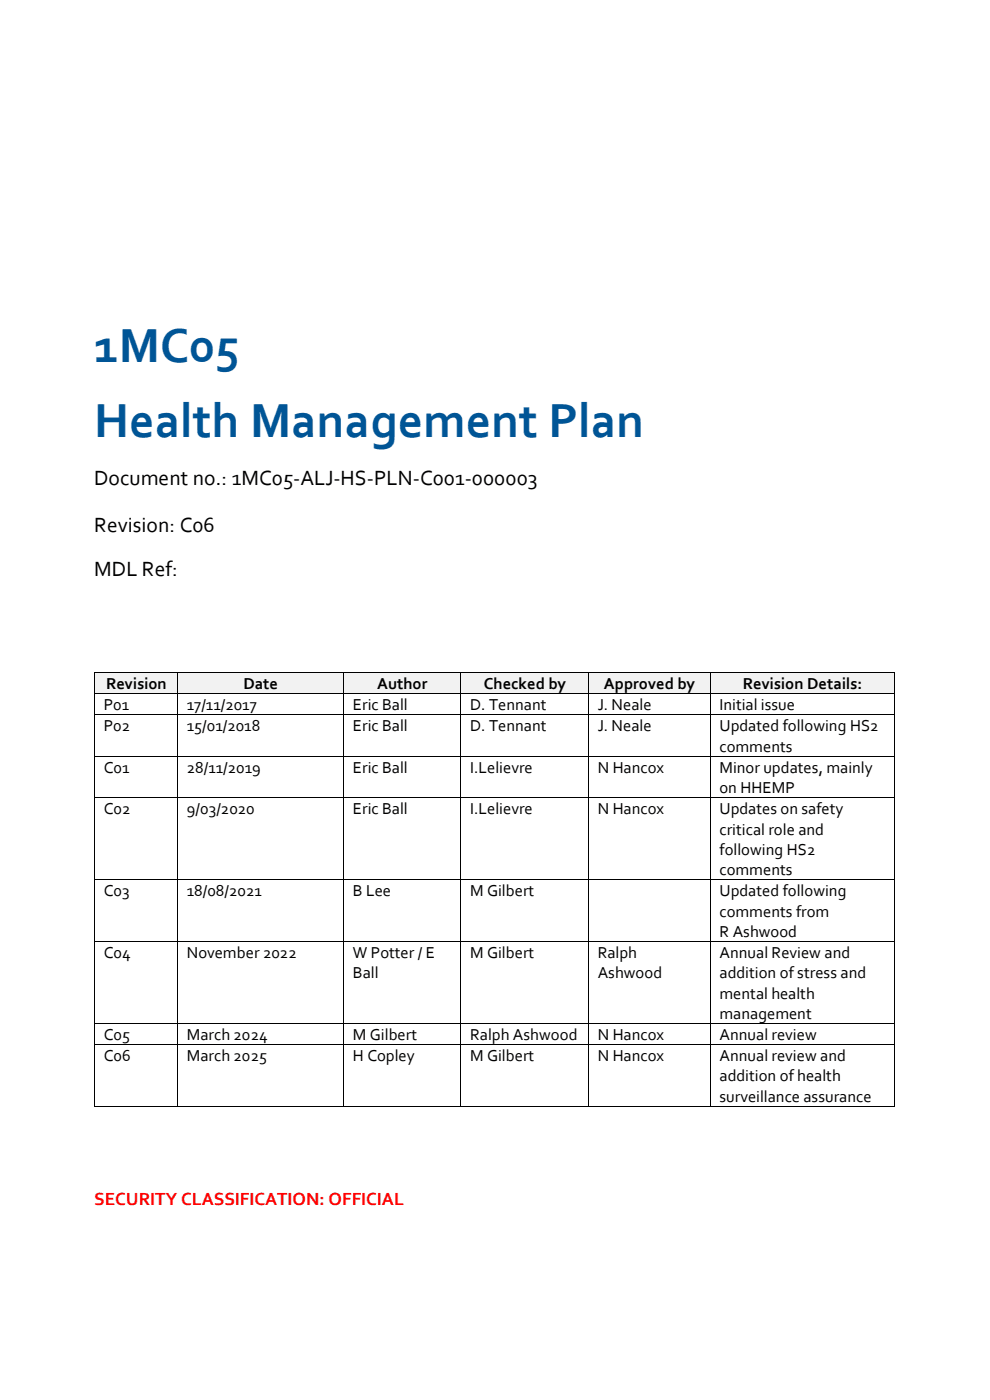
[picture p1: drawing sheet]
<svg xmlns="http://www.w3.org/2000/svg" width="210mm" height="297mm" viewBox="0 0 210 297" stroke-linecap="round" stroke-linejoin="round" font-family="sans-serif">
<defs><g id="words">
<g font-size="10.6" fill="#005596">
<text x="20" y="76.8">1MC05</text>
<text x="20" y="92.7">Health Management Plan</text>
</g>
<g font-size="4.6">
<text x="20" y="102.9">Document no.: 1MC05-ALJ-HS-PLN-C001-000003</text>
<text x="20" y="112.8">Revision: C06</text>
<text x="20" y="122.1">MDL Ref:</text>
</g>
<text font-size="3.9" fill="#f00" x="20" y="255.6">SECURITY CLASSIFICATION: OFFICIAL</text>
<g font-size="3.5">
<text x="22.5" y="146.2">Revision</text>
<text x="51.6" y="146.2">Date</text>
<text x="80" y="146.2">Author</text>
<text x="102.6" y="146.2">Checked by</text>
<text x="128.1" y="146.2">Approved by</text>
<text x="157.6" y="146.2">Revision Details:</text>
<text x="22" y="150.6">P01</text>
<text x="22" y="155.1">P02</text>
<text x="39.6" y="150.6">17/11/2017</text>
<text x="39.6" y="155.1">15/01/2018</text>
<text x="74.9" y="150.6">Eric Ball</text>
<text x="74.9" y="155.1">Eric Ball</text>
<text x="99.7" y="150.6">D. Tennant</text>
<text x="99.7" y="155.1">D. Tennant</text>
<text x="126.8" y="150.6">J. Neale</text>
<text x="126.8" y="155.1">J. Neale</text>
<text x="152.6" y="150.6">Initial issue</text>
<text x="152.6" y="155.1">Updated following HS2</text>
<text x="152.6" y="159.5">comments</text>
<text x="22" y="163.9">C01</text>
<text x="39.6" y="163.9">28/11/2019</text>
<text x="74.9" y="163.9">Eric Ball</text>
<text x="99.7" y="163.9">I.Lelievre</text>
<text x="126.8" y="163.9">N Hancox</text>
<text x="152.6" y="163.9">Minor updates, mainly</text>
<text x="22" y="172.7">C02</text>
<text x="39.6" y="172.7">9/03/2020</text>
<text x="74.9" y="172.7">Eric Ball</text>
<text x="99.7" y="172.7">I.Lelievre</text>
<text x="126.8" y="172.7">N Hancox</text>
<text x="152.6" y="168.2">on HHEMP</text>
<text x="152.6" y="172.7">Updates on safety</text>
<text x="152.6" y="177">critical role and</text>
<text x="152.6" y="181.3">following HS2</text>
<text x="152.6" y="185.6">comments</text>
<text x="22" y="190.1">C03</text>
<text x="39.6" y="190.1">18/08/2021</text>
<text x="74.9" y="190.1">B Lee</text>
<text x="99.7" y="190.1">M Gilbert</text>
<text x="152.6" y="190.1">Updated following</text>
<text x="152.6" y="194.4">comments from</text>
<text x="22" y="203.2">C04</text>
<text x="39.6" y="203.2">November 2022</text>
<text x="74.9" y="203.2">W Potter / E</text>
<text x="99.7" y="203.2">M Gilbert</text>
<text x="126.8" y="203.2">Ralph</text>
<text x="152.6" y="198.7">R Ashwood</text>
<text x="152.6" y="203.2">Annual Review and</text>
<text x="74.9" y="207.5">Ball</text>
<text x="126.8" y="207.5">Ashwood</text>
<text x="152.6" y="207.5">addition of stress and</text>
<text x="152.6" y="211.8">mental health</text>
<text x="22" y="220.6">C05</text>
<text x="39.6" y="220.6">March 2024</text>
<text x="74.9" y="220.6">M Gilbert</text>
<text x="99.7" y="220.6">Ralph Ashwood</text>
<text x="126.8" y="220.6">N Hancox</text>
<text x="152.6" y="216.1">management</text>
<text x="152.6" y="220.6">Annual review</text>
<text x="22" y="225.1">C06</text>
<text x="39.6" y="225.1">March 2025</text>
<text x="74.9" y="225.1">H Copley</text>
<text x="99.7" y="225.1">M Gilbert</text>
<text x="126.8" y="225.1">N Hancox</text>
<text x="152.6" y="225.1">Annual review and</text>
<text x="152.6" y="229.4">addition of health</text>
<text x="152.6" y="233.7">surveillance assurance</text>
</g>
</g></defs>
<g fill="#f2f2f2">
<path d="M20.2 142.8h17.4v4.3h-17.4z" fill-rule="evenodd"/>
<path d="M22 142.8h13.8v4.3h-13.8z" fill-rule="evenodd"/>
<path d="M37.8 142.8h35.1v4.3h-35.1z" fill-rule="evenodd"/>
<path d="M39.6 142.8h31.5v4.3h-31.5z" fill-rule="evenodd"/>
<path d="M73 142.8h24.7v4.3h-24.7z" fill-rule="evenodd"/>
<path d="M74.9 142.8h21v4.3h-21z" fill-rule="evenodd"/>
<path d="M97.9 142.8h26.9v4.3h-26.9z" fill-rule="evenodd"/>
<path d="M99.7 142.8h23.3v4.3h-23.3z" fill-rule="evenodd"/>
<path d="M125 142.8h25.6v4.3h-25.6z" fill-rule="evenodd"/>
<path d="M126.8 142.8h22v4.3h-22z" fill-rule="evenodd"/>
<path d="M150.8 142.8h38.9v4.3h-38.9z" fill-rule="evenodd"/>
<path d="M152.6 142.8h35.3v4.3h-35.3z" fill-rule="evenodd"/>
</g>
<g fill="#000">
<path d="M20 142.6h.2v.2h-.2z" fill-rule="evenodd"/>
<path d="M20 142.6h.2v.2h-.2z" fill-rule="evenodd"/>
<path d="M20 147.1h.2v.2h-.2z" fill-rule="evenodd"/>
<path d="M20 151.6h.2v.1h-.2z" fill-rule="evenodd"/>
<path d="M37.6 142.6h.2v.2h-.2z" fill-rule="evenodd"/>
<path d="M37.6 147.1h.2v.2h-.2z" fill-rule="evenodd"/>
<path d="M37.6 151.6h.2v.1h-.2z" fill-rule="evenodd"/>
<path d="M72.8 142.6h.2v.2h-.2z" fill-rule="evenodd"/>
<path d="M72.8 147.1h.2v.2h-.2z" fill-rule="evenodd"/>
<path d="M72.8 151.6h.2v.1h-.2z" fill-rule="evenodd"/>
<path d="M97.7 142.6h.2v.2h-.2z" fill-rule="evenodd"/>
<path d="M97.7 147.1h.2v.2h-.2z" fill-rule="evenodd"/>
<path d="M97.7 151.6h.2v.1h-.2z" fill-rule="evenodd"/>
<path d="M124.8 142.6h.2v.2h-.2z" fill-rule="evenodd"/>
<path d="M124.8 147.1h.2v.2h-.2z" fill-rule="evenodd"/>
<path d="M124.8 151.6h.2v.1h-.2z" fill-rule="evenodd"/>
<path d="M150.6 142.6h.2v.2h-.2z" fill-rule="evenodd"/>
<path d="M150.6 147.1h.2v.2h-.2z" fill-rule="evenodd"/>
<path d="M150.6 151.6h.2v.1h-.2z" fill-rule="evenodd"/>
<path d="M189.7 142.6h.2v.2h-.2z" fill-rule="evenodd"/>
<path d="M189.7 142.6h.2v.2h-.2z" fill-rule="evenodd"/>
<path d="M189.7 147.1h.2v.2h-.2z" fill-rule="evenodd"/>
<path d="M189.7 151.6h.2v.1h-.2z" fill-rule="evenodd"/>
<path d="M20 160.4h.2v.2h-.2z" fill-rule="evenodd"/>
<path d="M20 169.1h.2v.2h-.2z" fill-rule="evenodd"/>
<path d="M37.6 160.4h.2v.2h-.2z" fill-rule="evenodd"/>
<path d="M37.6 169.1h.2v.2h-.2z" fill-rule="evenodd"/>
<path d="M72.8 160.4h.2v.2h-.2z" fill-rule="evenodd"/>
<path d="M72.8 169.1h.2v.2h-.2z" fill-rule="evenodd"/>
<path d="M97.7 160.4h.2v.2h-.2z" fill-rule="evenodd"/>
<path d="M97.7 169.1h.2v.2h-.2z" fill-rule="evenodd"/>
<path d="M124.8 160.4h.2v.2h-.2z" fill-rule="evenodd"/>
<path d="M124.8 169.1h.2v.2h-.2z" fill-rule="evenodd"/>
<path d="M150.6 160.4h.2v.2h-.2z" fill-rule="evenodd"/>
<path d="M150.6 169.1h.2v.2h-.2z" fill-rule="evenodd"/>
<path d="M189.7 160.4h.2v.2h-.2z" fill-rule="evenodd"/>
<path d="M189.7 169.1h.2v.2h-.2z" fill-rule="evenodd"/>
<path d="M20 186.5h.2v.2h-.2z" fill-rule="evenodd"/>
<path d="M20 199.7h.2v.1h-.2z" fill-rule="evenodd"/>
<path d="M37.6 186.5h.2v.2h-.2z" fill-rule="evenodd"/>
<path d="M37.6 199.7h.2v.1h-.2z" fill-rule="evenodd"/>
<path d="M72.8 186.5h.2v.2h-.2z" fill-rule="evenodd"/>
<path d="M72.8 199.7h.2v.1h-.2z" fill-rule="evenodd"/>
<path d="M97.7 186.5h.2v.2h-.2z" fill-rule="evenodd"/>
<path d="M97.7 199.7h.2v.1h-.2z" fill-rule="evenodd"/>
<path d="M124.8 186.5h.2v.2h-.2z" fill-rule="evenodd"/>
<path d="M124.8 199.7h.2v.1h-.2z" fill-rule="evenodd"/>
<path d="M150.6 186.5h.2v.2h-.2z" fill-rule="evenodd"/>
<path d="M150.6 199.7h.2v.1h-.2z" fill-rule="evenodd"/>
<path d="M189.7 186.5h.2v.2h-.2z" fill-rule="evenodd"/>
<path d="M189.7 199.7h.2v.1h-.2z" fill-rule="evenodd"/>
<path d="M20 217.1h.2v.1h-.2z" fill-rule="evenodd"/>
<path d="M37.6 217.1h.2v.1h-.2z" fill-rule="evenodd"/>
<path d="M72.8 217.1h.2v.1h-.2z" fill-rule="evenodd"/>
<path d="M97.7 217.1h.2v.1h-.2z" fill-rule="evenodd"/>
<path d="M124.8 217.1h.2v.1h-.2z" fill-rule="evenodd"/>
<path d="M150.6 217.1h.2v.1h-.2z" fill-rule="evenodd"/>
<path d="M189.7 217.1h.2v.1h-.2z" fill-rule="evenodd"/>
<path d="M20 221.6h.2v.1h-.2z" fill-rule="evenodd"/>
<path d="M20 234.6h.2v.2h-.2z" fill-rule="evenodd"/>
<path d="M20 234.6h.2v.2h-.2z" fill-rule="evenodd"/>
<path d="M37.6 221.6h.2v.1h-.2z" fill-rule="evenodd"/>
<path d="M37.6 234.6h.2v.2h-.2z" fill-rule="evenodd"/>
<path d="M72.8 221.6h.2v.1h-.2z" fill-rule="evenodd"/>
<path d="M72.8 234.6h.2v.2h-.2z" fill-rule="evenodd"/>
<path d="M97.7 221.6h.2v.1h-.2z" fill-rule="evenodd"/>
<path d="M97.7 234.6h.2v.2h-.2z" fill-rule="evenodd"/>
<path d="M124.8 221.6h.2v.1h-.2z" fill-rule="evenodd"/>
<path d="M124.8 234.6h.2v.2h-.2z" fill-rule="evenodd"/>
<path d="M150.6 221.6h.2v.1h-.2z" fill-rule="evenodd"/>
<path d="M150.6 234.6h.2v.2h-.2z" fill-rule="evenodd"/>
<path d="M189.7 221.6h.2v.1h-.2z" fill-rule="evenodd"/>
<path d="M189.7 234.6h.2v.2h-.2z" fill-rule="evenodd"/>
<path d="M189.7 234.6h.2v.2h-.2z" fill-rule="evenodd"/>
</g>
<g fill="none" stroke="#000" stroke-width=".21">
<path d="M20.1 142.8v4.3M20.1 147.3v4.3M20.1 151.7v8.7M20.2 142.7h17.4M20.2 147.2h17.4M20.2 151.7h17.4M37.7 142.8v4.3M37.7 147.3v4.3M37.7 151.7v8.7M37.8 142.7h35M37.8 147.2h35M37.8 151.7h35"/>
<path d="M72.9 142.8v4.3M72.9 147.3v4.3M72.9 151.7v8.7M73 142.7h24.7M73 147.2h24.7M73 151.7h24.7M97.8 142.8v4.3M97.8 147.3v4.3M97.8 151.7v8.7M97.9 142.7h26.9M97.9 147.2h26.9M97.9 151.7h26.9"/>
<path d="M124.9 142.8v4.3M124.9 147.3v4.3M124.9 151.7v8.7M125 142.7h25.6M125 147.2h25.6M125 151.7h25.6M150.7 142.8v4.3M150.7 147.3v4.3M150.7 151.7v8.7M150.8 142.7h38.9M150.8 147.2h38.9M150.8 151.7h38.9"/>
<path d="M189.8 142.8v4.3M189.8 147.3v4.3M189.8 151.7v8.7M20.1 160.6v8.5M20.1 169.3v17.2M20.2 160.5h17.4M20.2 169.2h17.4M37.7 160.6v8.5M37.7 169.3v17.2M37.8 160.5h35M37.8 169.2h35M72.9 160.6v8.5"/>
<path d="M72.9 169.3v17.2M73 160.5h24.7M73 169.2h24.7M97.8 160.6v8.5M97.8 169.3v17.2M97.9 160.5h26.9M97.9 169.2h26.9M124.9 160.6v8.5M124.9 169.3v17.2M125 160.5h25.6M125 169.2h25.6M150.7 160.6v8.5"/>
<path d="M150.7 169.3v17.2M150.8 160.5h38.9M150.8 169.2h38.9M189.8 160.6v8.5M189.8 169.3v17.2M20.1 186.7v13M20.1 199.8v17.3M20.2 186.6h17.4M20.2 199.8h17.4M37.7 186.7v13M37.7 199.8v17.3M37.8 186.6h35"/>
<path d="M37.8 199.8h35M72.9 186.7v13M72.9 199.8v17.3M73 186.6h24.7M73 199.8h24.7M97.8 186.7v13M97.8 199.8v17.3M97.9 186.6h26.9M97.9 199.8h26.9M124.9 186.7v13M124.9 199.8v17.3M125 186.6h25.6"/>
<path d="M125 199.8h25.6M150.7 186.7v13M150.7 199.8v17.3M150.8 186.6h38.9M150.8 199.8h38.9M189.8 186.7v13M189.8 199.8v17.3M20.1 217.2v4.4M20.2 217.2h17.4M37.7 217.2v4.4M37.8 217.2h35M72.9 217.2v4.4"/>
<path d="M73 217.2h24.7M97.8 217.2v4.4M97.9 217.2h26.9M124.9 217.2v4.4M125 217.2h25.6M150.7 217.2v4.4M150.8 217.2h38.9M189.8 217.2v4.4M20.1 221.7v12.9M20.2 221.7h17.4M20.2 234.7h17.4M37.7 221.7v12.9"/>
<path d="M37.8 221.7h35M37.8 234.7h35M72.9 221.7v12.9M73 221.7h24.7M73 234.7h24.7M97.8 221.7v12.9M97.9 221.7h26.9M97.9 234.7h26.9M124.9 221.7v12.9M125 221.7h25.6M125 234.7h25.6M150.7 221.7v12.9"/>
<path d="M150.8 221.7h38.9M150.8 234.7h38.9M189.8 221.7v12.9"/>
</g>
<use href="#words"/>
</svg>
